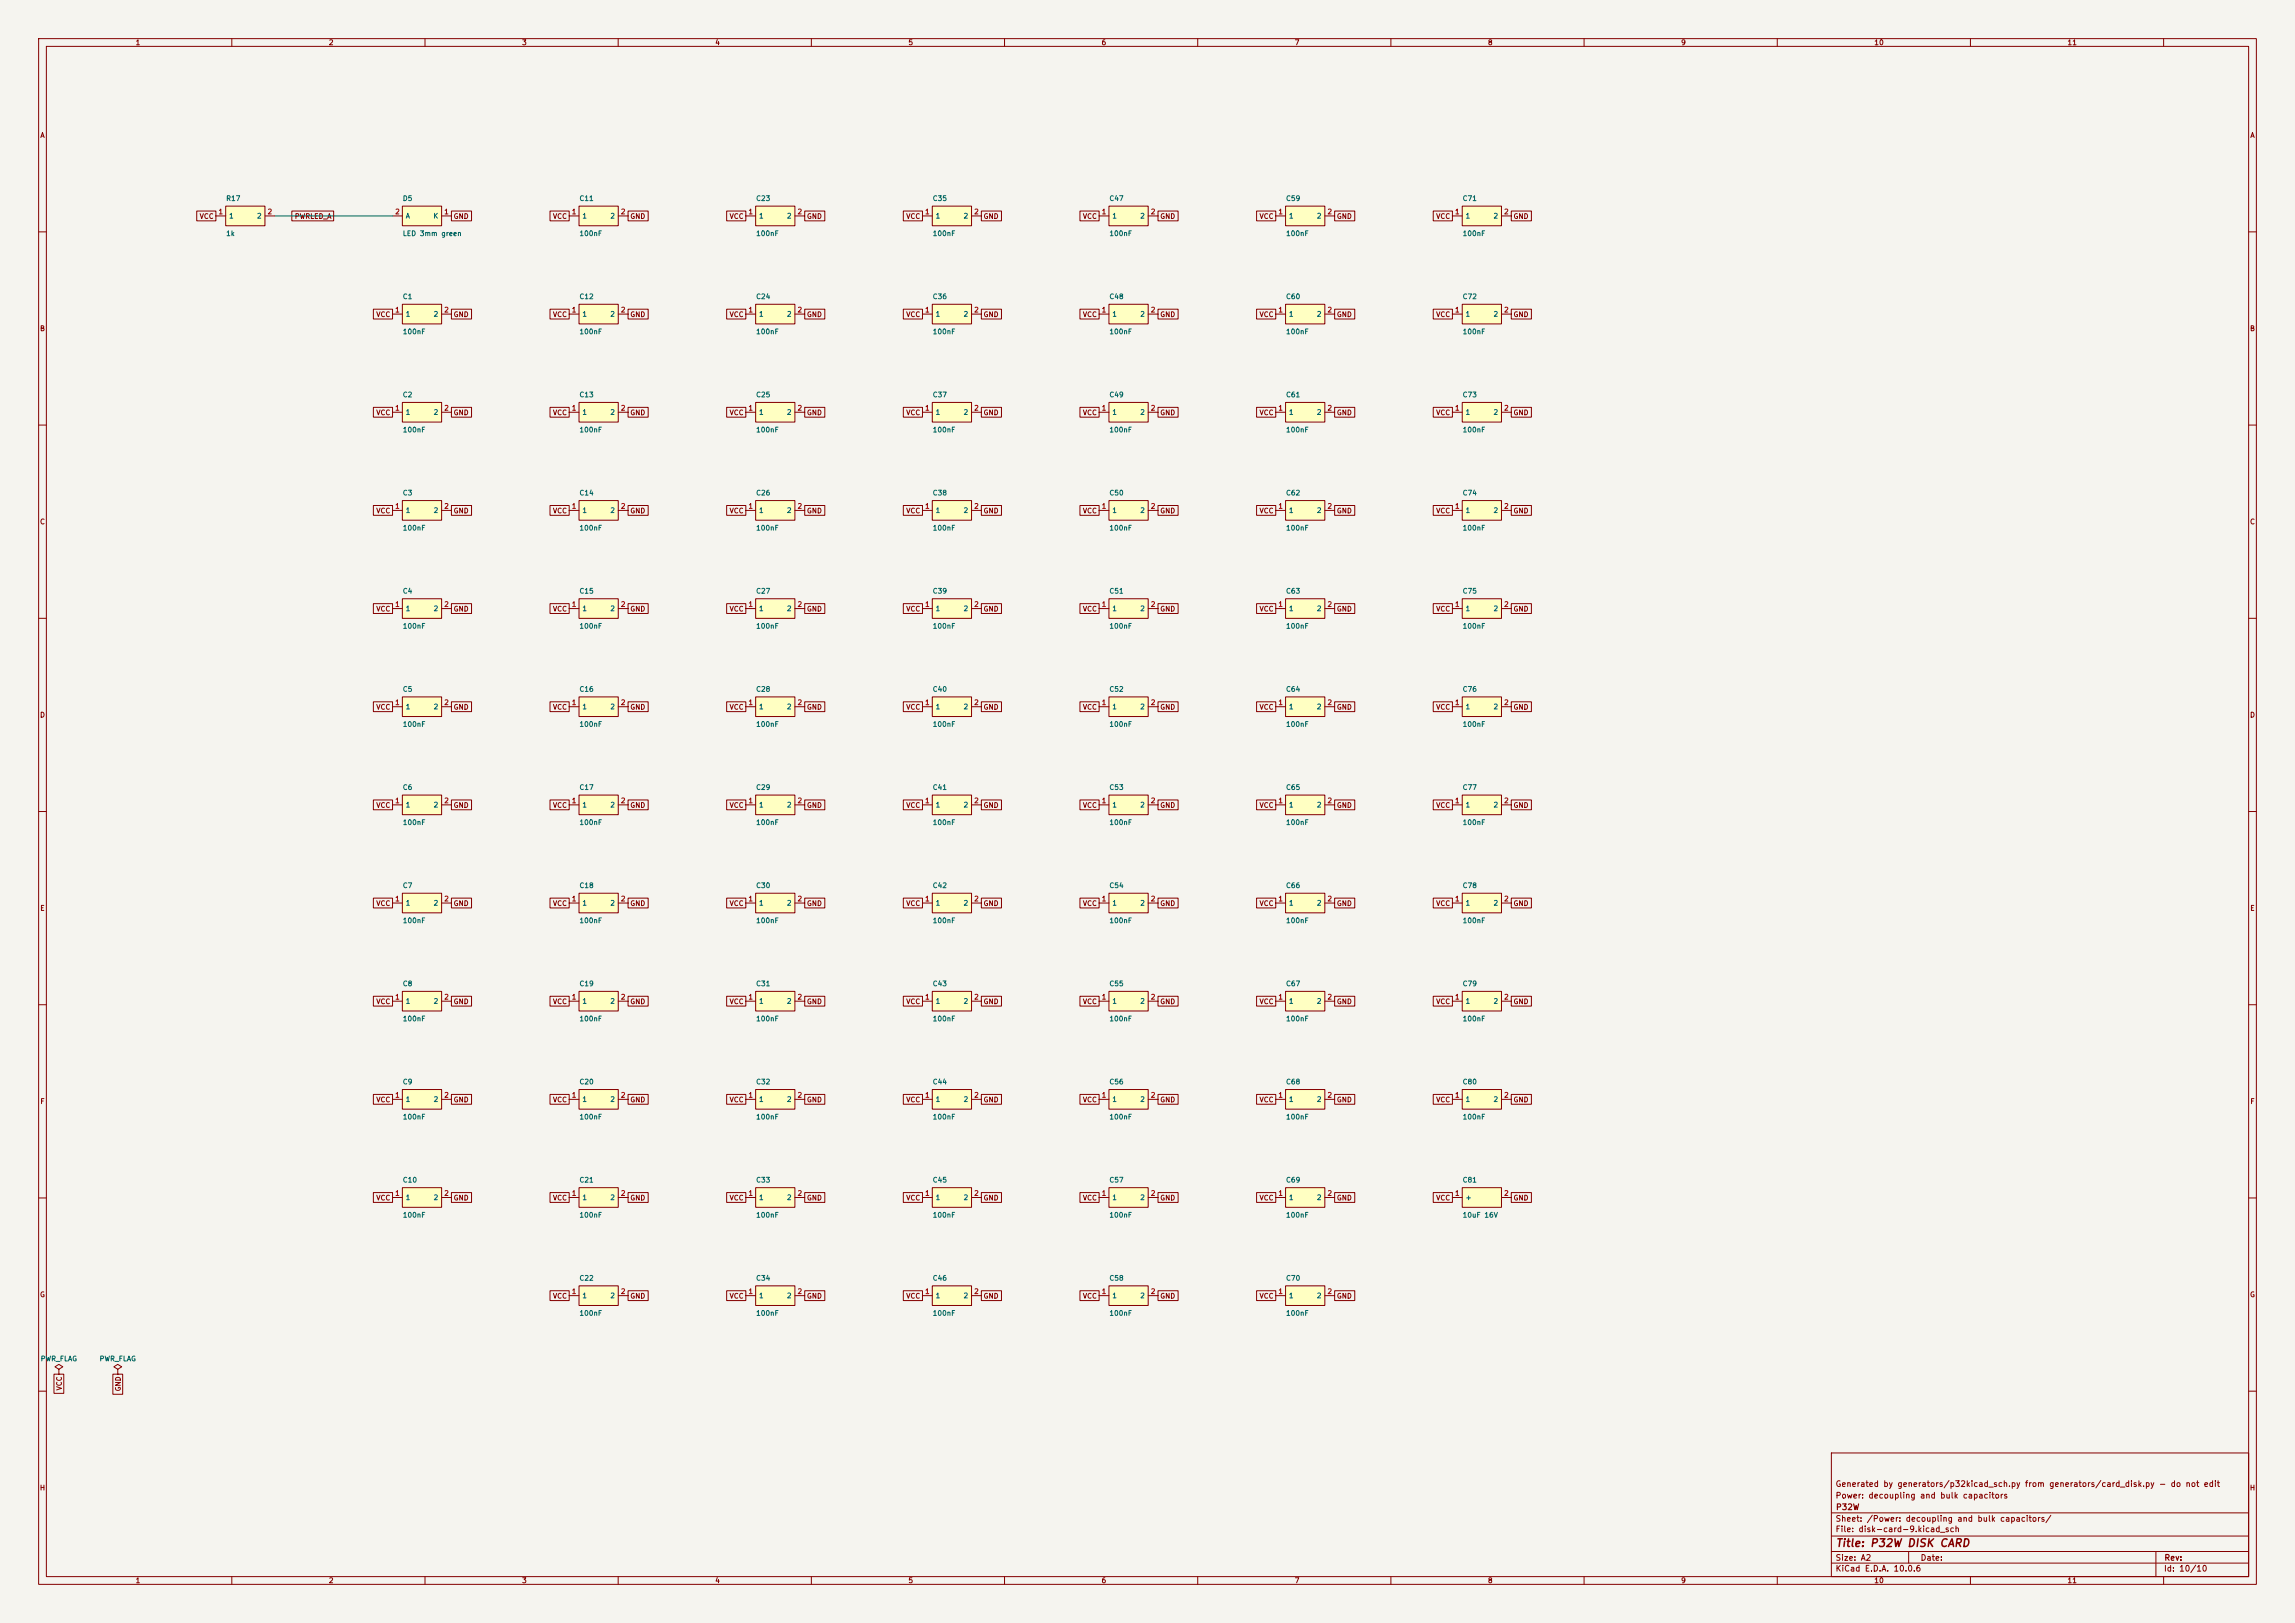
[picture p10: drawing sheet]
<svg xmlns="http://www.w3.org/2000/svg" width="594mm" height="420mm" viewBox="0 0 594 420" stroke-linecap="round" stroke-linejoin="round" font-family="sans-serif">
<defs><g id="words">
<text font-size="2" fill="#840000" x="475" y="400.8">Title: P32W DISK CARD</text>
<g font-size="1.5" fill="#840000">
<text x="475" y="388.1">Power: decoupling and bulk capacitors</text>
<text x="475" y="385.1">Generated by generators/p32kicad_sch.py from generators/card_disk.py - do not edit</text>
<text x="475" y="394.1">Sheet: /Power: decoupling and bulk capacitors/</text>
<text x="475.1" y="391.1">P32W</text>
<text x="475" y="396.8">File: disk-card-9.kicad_sch</text>
<text x="475" y="407">KiCad E.D.A. 10.0.6</text>
<text x="475" y="404.2">Size: A2</text>
<text x="497" y="404.2">Date:</text>
<text x="560" y="407">Id: 10/10</text>
<text x="560.1" y="404.2">Rev:</text>
</g>
<g font-size="1.3" fill="#840000">
<text x="35" y="12">1</text>
<text x="85" y="12">2</text>
<text x="135" y="12">3</text>
<text x="185" y="12">4</text>
<text x="235" y="12">5</text>
<text x="285" y="12">6</text>
<text x="335" y="12">7</text>
<text x="385" y="12">8</text>
<text x="435" y="12">9</text>
<text x="485" y="12">10</text>
<text x="535" y="12">11</text>
<text x="10.3" y="36">A</text>
<text x="582.3" y="36">A</text>
<text x="51.5" y="56.9">VCC</text>
<text x="76.2" y="56.9">PWRLED_A</text>
<text x="117.3" y="56.9">GND</text>
<text x="143" y="56.9">VCC</text>
<text x="163" y="56.9">GND</text>
<text x="188.7" y="56.9">VCC</text>
<text x="208.7" y="56.9">GND</text>
<text x="234.4" y="56.9">VCC</text>
<text x="254.4" y="56.9">GND</text>
<text x="280.1" y="56.9">VCC</text>
<text x="300.2" y="56.9">GND</text>
<text x="325.9" y="56.9">VCC</text>
<text x="345.9" y="56.9">GND</text>
<text x="371.6" y="56.9">VCC</text>
<text x="391.6" y="56.9">GND</text>
<text x="97.3" y="82.3">VCC</text>
<text x="117.3" y="82.3">GND</text>
<text x="143" y="82.3">VCC</text>
<text x="163" y="82.3">GND</text>
<text x="188.7" y="82.3">VCC</text>
<text x="208.7" y="82.3">GND</text>
<text x="234.4" y="82.3">VCC</text>
<text x="254.4" y="82.3">GND</text>
<text x="280.1" y="82.3">VCC</text>
<text x="300.2" y="82.3">GND</text>
<text x="325.9" y="82.3">VCC</text>
<text x="345.9" y="82.3">GND</text>
<text x="371.6" y="82.3">VCC</text>
<text x="391.6" y="82.3">GND</text>
<text x="10.2" y="86">B</text>
<text x="582.2" y="86">B</text>
<text x="97.3" y="107.7">VCC</text>
<text x="117.3" y="107.7">GND</text>
<text x="143" y="107.7">VCC</text>
<text x="163" y="107.7">GND</text>
<text x="188.7" y="107.7">VCC</text>
<text x="208.7" y="107.7">GND</text>
<text x="234.4" y="107.7">VCC</text>
<text x="254.4" y="107.7">GND</text>
<text x="280.1" y="107.7">VCC</text>
<text x="300.2" y="107.7">GND</text>
<text x="325.9" y="107.7">VCC</text>
<text x="345.9" y="107.7">GND</text>
<text x="371.6" y="107.7">VCC</text>
<text x="391.6" y="107.7">GND</text>
<text x="10.2" y="136">C</text>
<text x="97.3" y="133.1">VCC</text>
<text x="117.3" y="133.1">GND</text>
<text x="143" y="133.1">VCC</text>
<text x="163" y="133.1">GND</text>
<text x="188.7" y="133.1">VCC</text>
<text x="208.7" y="133.1">GND</text>
<text x="234.4" y="133.1">VCC</text>
<text x="254.4" y="133.1">GND</text>
<text x="280.1" y="133.1">VCC</text>
<text x="300.2" y="133.1">GND</text>
<text x="325.9" y="133.1">VCC</text>
<text x="345.9" y="133.1">GND</text>
<text x="371.6" y="133.1">VCC</text>
<text x="391.6" y="133.1">GND</text>
<text x="582.2" y="136">C</text>
<text x="97.3" y="158.5">VCC</text>
<text x="117.3" y="158.5">GND</text>
<text x="143" y="158.5">VCC</text>
<text x="163" y="158.5">GND</text>
<text x="188.7" y="158.5">VCC</text>
<text x="208.7" y="158.5">GND</text>
<text x="234.4" y="158.5">VCC</text>
<text x="254.4" y="158.5">GND</text>
<text x="280.1" y="158.5">VCC</text>
<text x="300.2" y="158.5">GND</text>
<text x="325.9" y="158.5">VCC</text>
<text x="345.9" y="158.5">GND</text>
<text x="371.6" y="158.5">VCC</text>
<text x="391.6" y="158.5">GND</text>
<text x="10.2" y="186">D</text>
<text x="97.3" y="183.9">VCC</text>
<text x="117.3" y="183.9">GND</text>
<text x="143" y="183.9">VCC</text>
<text x="163" y="183.9">GND</text>
<text x="188.7" y="183.9">VCC</text>
<text x="208.7" y="183.9">GND</text>
<text x="234.4" y="183.9">VCC</text>
<text x="254.4" y="183.9">GND</text>
<text x="280.1" y="183.9">VCC</text>
<text x="300.2" y="183.9">GND</text>
<text x="325.9" y="183.9">VCC</text>
<text x="345.9" y="183.9">GND</text>
<text x="371.6" y="183.9">VCC</text>
<text x="391.6" y="183.9">GND</text>
<text x="582.2" y="186">D</text>
<text x="97.3" y="209.3">VCC</text>
<text x="117.3" y="209.3">GND</text>
<text x="143" y="209.3">VCC</text>
<text x="163" y="209.3">GND</text>
<text x="188.7" y="209.3">VCC</text>
<text x="208.7" y="209.3">GND</text>
<text x="234.4" y="209.3">VCC</text>
<text x="254.4" y="209.3">GND</text>
<text x="280.1" y="209.3">VCC</text>
<text x="300.2" y="209.3">GND</text>
<text x="325.9" y="209.3">VCC</text>
<text x="345.9" y="209.3">GND</text>
<text x="371.6" y="209.3">VCC</text>
<text x="391.6" y="209.3">GND</text>
<text x="10.3" y="236">E</text>
<text x="97.3" y="234.7">VCC</text>
<text x="117.3" y="234.7">GND</text>
<text x="143" y="234.7">VCC</text>
<text x="163" y="234.7">GND</text>
<text x="188.7" y="234.7">VCC</text>
<text x="208.7" y="234.7">GND</text>
<text x="234.4" y="234.7">VCC</text>
<text x="254.4" y="234.7">GND</text>
<text x="280.1" y="234.7">VCC</text>
<text x="300.2" y="234.7">GND</text>
<text x="325.9" y="234.7">VCC</text>
<text x="345.9" y="234.7">GND</text>
<text x="371.6" y="234.7">VCC</text>
<text x="391.6" y="234.7">GND</text>
<text x="582.3" y="236">E</text>
<text x="97.3" y="260.1">VCC</text>
<text x="117.3" y="260.1">GND</text>
<text x="143" y="260.1">VCC</text>
<text x="163" y="260.1">GND</text>
<text x="188.7" y="260.1">VCC</text>
<text x="208.7" y="260.1">GND</text>
<text x="234.4" y="260.1">VCC</text>
<text x="254.4" y="260.1">GND</text>
<text x="280.1" y="260.1">VCC</text>
<text x="300.2" y="260.1">GND</text>
<text x="325.9" y="260.1">VCC</text>
<text x="345.9" y="260.1">GND</text>
<text x="371.6" y="260.1">VCC</text>
<text x="391.6" y="260.1">GND</text>
<text x="10.3" y="286">F</text>
<text x="97.3" y="285.5">VCC</text>
<text x="117.3" y="285.5">GND</text>
<text x="143" y="285.5">VCC</text>
<text x="163" y="285.5">GND</text>
<text x="188.7" y="285.5">VCC</text>
<text x="208.7" y="285.5">GND</text>
<text x="234.4" y="285.5">VCC</text>
<text x="254.4" y="285.5">GND</text>
<text x="280.1" y="285.5">VCC</text>
<text x="300.2" y="285.5">GND</text>
<text x="325.9" y="285.5">VCC</text>
<text x="345.9" y="285.5">GND</text>
<text x="371.6" y="285.5">VCC</text>
<text x="391.6" y="285.5">GND</text>
<text x="582.3" y="286">F</text>
<text x="97.3" y="310.9">VCC</text>
<text x="117.3" y="310.9">GND</text>
<text x="143" y="310.9">VCC</text>
<text x="163" y="310.9">GND</text>
<text x="188.7" y="310.9">VCC</text>
<text x="208.7" y="310.9">GND</text>
<text x="234.4" y="310.9">VCC</text>
<text x="254.4" y="310.9">GND</text>
<text x="280.1" y="310.9">VCC</text>
<text x="300.2" y="310.9">GND</text>
<text x="325.9" y="310.9">VCC</text>
<text x="345.9" y="310.9">GND</text>
<text x="371.6" y="310.9">VCC</text>
<text x="391.6" y="310.9">GND</text>
<text x="10.2" y="336">G</text>
<text x="582.2" y="336">G</text>
<text x="143" y="336.3">VCC</text>
<text x="163" y="336.3">GND</text>
<text x="188.7" y="336.3">VCC</text>
<text x="208.7" y="336.3">GND</text>
<text x="234.4" y="336.3">VCC</text>
<text x="254.4" y="336.3">GND</text>
<text x="280.1" y="336.3">VCC</text>
<text x="300.2" y="336.3">GND</text>
<text x="325.9" y="336.3">VCC</text>
<text x="345.9" y="336.3">GND</text>
<text x="16.3" y="359.9" transform="rotate(-90 16.3 359.9)">VCC</text>
<text x="31.5" y="360.2" transform="rotate(-90 31.5 360.2)">GND</text>
<text x="10.2" y="386">H</text>
<text x="582.2" y="386">H</text>
<text x="35" y="410">1</text>
<text x="85" y="410">2</text>
<text x="135" y="410">3</text>
<text x="185" y="410">4</text>
<text x="235" y="410">5</text>
<text x="285" y="410">6</text>
<text x="335" y="410">7</text>
<text x="385" y="410">8</text>
<text x="435" y="410">9</text>
<text x="485" y="410">10</text>
<text x="535" y="410">11</text>
</g>
<g font-size="1.3" fill="#006464">
<text x="58.4" y="52.3">R17</text>
<text x="104.1" y="52.3">D5</text>
<text x="149.8" y="52.3">C11</text>
<text x="195.6" y="52.3">C23</text>
<text x="241.3" y="52.3">C35</text>
<text x="287" y="52.3">C47</text>
<text x="332.7" y="52.3">C59</text>
<text x="378.4" y="52.3">C71</text>
<text x="59.2" y="56.8">1</text>
<text x="66.4" y="56.8">2</text>
<text x="104.9" y="56.8">A</text>
<text x="112" y="56.8">K</text>
<text x="150.6" y="56.8">1</text>
<text x="157.8" y="56.8">2</text>
<text x="196.3" y="56.8">1</text>
<text x="203.5" y="56.8">2</text>
<text x="242" y="56.8">1</text>
<text x="249.3" y="56.8">2</text>
<text x="287.8" y="56.8">1</text>
<text x="295" y="56.8">2</text>
<text x="333.5" y="56.8">1</text>
<text x="340.7" y="56.8">2</text>
<text x="379.2" y="56.8">1</text>
<text x="386.4" y="56.8">2</text>
<text x="58.4" y="61.4">1k</text>
<text x="104.1" y="61.4">LED 3mm green</text>
<text x="149.8" y="61.4">100nF</text>
<text x="195.6" y="61.4">100nF</text>
<text x="241.3" y="61.4">100nF</text>
<text x="287" y="61.4">100nF</text>
<text x="332.7" y="61.4">100nF</text>
<text x="378.4" y="61.4">100nF</text>
<text x="104.1" y="77.7">C1</text>
<text x="149.8" y="77.7">C12</text>
<text x="195.6" y="77.7">C24</text>
<text x="241.3" y="77.7">C36</text>
<text x="287" y="77.7">C48</text>
<text x="332.7" y="77.7">C60</text>
<text x="378.4" y="77.7">C72</text>
<text x="104.9" y="82.2">1</text>
<text x="112.1" y="82.2">2</text>
<text x="150.6" y="82.2">1</text>
<text x="157.8" y="82.2">2</text>
<text x="196.3" y="82.2">1</text>
<text x="203.5" y="82.2">2</text>
<text x="242" y="82.2">1</text>
<text x="249.3" y="82.2">2</text>
<text x="287.8" y="82.2">1</text>
<text x="295" y="82.2">2</text>
<text x="333.5" y="82.2">1</text>
<text x="340.7" y="82.2">2</text>
<text x="379.2" y="82.2">1</text>
<text x="386.4" y="82.2">2</text>
<text x="104.1" y="86.8">100nF</text>
<text x="149.8" y="86.8">100nF</text>
<text x="195.6" y="86.8">100nF</text>
<text x="241.3" y="86.8">100nF</text>
<text x="287" y="86.8">100nF</text>
<text x="332.7" y="86.8">100nF</text>
<text x="378.4" y="86.8">100nF</text>
<text x="104.1" y="103.1">C2</text>
<text x="104.9" y="107.6">1</text>
<text x="112.1" y="107.6">2</text>
<text x="149.8" y="103.1">C13</text>
<text x="150.6" y="107.6">1</text>
<text x="157.8" y="107.6">2</text>
<text x="195.6" y="103.1">C25</text>
<text x="196.3" y="107.6">1</text>
<text x="203.5" y="107.6">2</text>
<text x="241.3" y="103.1">C37</text>
<text x="242" y="107.6">1</text>
<text x="249.3" y="107.6">2</text>
<text x="287" y="103.1">C49</text>
<text x="287.8" y="107.6">1</text>
<text x="295" y="107.6">2</text>
<text x="332.7" y="103.1">C61</text>
<text x="333.5" y="107.6">1</text>
<text x="340.7" y="107.6">2</text>
<text x="378.4" y="103.1">C73</text>
<text x="379.2" y="107.6">1</text>
<text x="386.4" y="107.6">2</text>
<text x="104.1" y="112.2">100nF</text>
<text x="149.8" y="112.2">100nF</text>
<text x="195.6" y="112.2">100nF</text>
<text x="241.3" y="112.2">100nF</text>
<text x="287" y="112.2">100nF</text>
<text x="332.7" y="112.2">100nF</text>
<text x="378.4" y="112.2">100nF</text>
<text x="104.1" y="128.5">C3</text>
<text x="149.8" y="128.5">C14</text>
<text x="195.6" y="128.5">C26</text>
<text x="241.3" y="128.5">C38</text>
<text x="287" y="128.5">C50</text>
<text x="332.7" y="128.5">C62</text>
<text x="378.4" y="128.5">C74</text>
<text x="104.1" y="137.6">100nF</text>
<text x="104.9" y="133">1</text>
<text x="112.1" y="133">2</text>
<text x="149.8" y="137.6">100nF</text>
<text x="150.6" y="133">1</text>
<text x="157.8" y="133">2</text>
<text x="195.6" y="137.6">100nF</text>
<text x="196.3" y="133">1</text>
<text x="203.5" y="133">2</text>
<text x="241.3" y="137.6">100nF</text>
<text x="242" y="133">1</text>
<text x="249.3" y="133">2</text>
<text x="287" y="137.6">100nF</text>
<text x="287.8" y="133">1</text>
<text x="295" y="133">2</text>
<text x="332.7" y="137.6">100nF</text>
<text x="333.5" y="133">1</text>
<text x="340.7" y="133">2</text>
<text x="378.4" y="137.6">100nF</text>
<text x="379.2" y="133">1</text>
<text x="386.4" y="133">2</text>
<text x="104.1" y="153.9">C4</text>
<text x="149.8" y="153.9">C15</text>
<text x="195.6" y="153.9">C27</text>
<text x="241.3" y="153.9">C39</text>
<text x="287" y="153.9">C51</text>
<text x="332.7" y="153.9">C63</text>
<text x="378.4" y="153.9">C75</text>
<text x="104.9" y="158.4">1</text>
<text x="112.1" y="158.4">2</text>
<text x="150.6" y="158.4">1</text>
<text x="157.8" y="158.4">2</text>
<text x="196.3" y="158.4">1</text>
<text x="203.5" y="158.4">2</text>
<text x="242" y="158.4">1</text>
<text x="249.3" y="158.4">2</text>
<text x="287.8" y="158.4">1</text>
<text x="295" y="158.4">2</text>
<text x="333.5" y="158.4">1</text>
<text x="340.7" y="158.4">2</text>
<text x="379.2" y="158.4">1</text>
<text x="386.4" y="158.4">2</text>
<text x="104.1" y="163">100nF</text>
<text x="149.8" y="163">100nF</text>
<text x="195.6" y="163">100nF</text>
<text x="241.3" y="163">100nF</text>
<text x="287" y="163">100nF</text>
<text x="332.7" y="163">100nF</text>
<text x="378.4" y="163">100nF</text>
<text x="104.1" y="179.3">C5</text>
<text x="149.8" y="179.3">C16</text>
<text x="195.6" y="179.3">C28</text>
<text x="241.3" y="179.3">C40</text>
<text x="287" y="179.3">C52</text>
<text x="332.7" y="179.3">C64</text>
<text x="378.4" y="179.3">C76</text>
<text x="104.9" y="183.8">1</text>
<text x="112.1" y="183.8">2</text>
<text x="150.6" y="183.8">1</text>
<text x="157.8" y="183.8">2</text>
<text x="196.3" y="183.8">1</text>
<text x="203.5" y="183.8">2</text>
<text x="242" y="183.8">1</text>
<text x="249.3" y="183.8">2</text>
<text x="287.8" y="183.8">1</text>
<text x="295" y="183.8">2</text>
<text x="333.5" y="183.8">1</text>
<text x="340.7" y="183.8">2</text>
<text x="379.2" y="183.8">1</text>
<text x="386.4" y="183.8">2</text>
<text x="104.1" y="188.4">100nF</text>
<text x="149.8" y="188.4">100nF</text>
<text x="195.6" y="188.4">100nF</text>
<text x="241.3" y="188.4">100nF</text>
<text x="287" y="188.4">100nF</text>
<text x="332.7" y="188.4">100nF</text>
<text x="378.4" y="188.4">100nF</text>
<text x="104.1" y="204.7">C6</text>
<text x="104.9" y="209.2">1</text>
<text x="112.1" y="209.2">2</text>
<text x="149.8" y="204.7">C17</text>
<text x="150.6" y="209.2">1</text>
<text x="157.8" y="209.2">2</text>
<text x="195.6" y="204.7">C29</text>
<text x="196.3" y="209.2">1</text>
<text x="203.5" y="209.2">2</text>
<text x="241.3" y="204.7">C41</text>
<text x="242" y="209.2">1</text>
<text x="249.3" y="209.2">2</text>
<text x="287" y="204.7">C53</text>
<text x="287.8" y="209.2">1</text>
<text x="295" y="209.2">2</text>
<text x="332.7" y="204.7">C65</text>
<text x="333.5" y="209.2">1</text>
<text x="340.7" y="209.2">2</text>
<text x="378.4" y="204.7">C77</text>
<text x="379.2" y="209.2">1</text>
<text x="386.4" y="209.2">2</text>
<text x="104.1" y="213.8">100nF</text>
<text x="149.8" y="213.8">100nF</text>
<text x="195.6" y="213.8">100nF</text>
<text x="241.3" y="213.8">100nF</text>
<text x="287" y="213.8">100nF</text>
<text x="332.7" y="213.8">100nF</text>
<text x="378.4" y="213.8">100nF</text>
<text x="104.1" y="230.1">C7</text>
<text x="149.8" y="230.1">C18</text>
<text x="195.6" y="230.1">C30</text>
<text x="241.3" y="230.1">C42</text>
<text x="287" y="230.1">C54</text>
<text x="332.7" y="230.1">C66</text>
<text x="378.4" y="230.1">C78</text>
<text x="104.1" y="239.2">100nF</text>
<text x="104.9" y="234.6">1</text>
<text x="112.1" y="234.6">2</text>
<text x="149.8" y="239.2">100nF</text>
<text x="150.6" y="234.6">1</text>
<text x="157.8" y="234.6">2</text>
<text x="195.6" y="239.2">100nF</text>
<text x="196.3" y="234.6">1</text>
<text x="203.5" y="234.6">2</text>
<text x="241.3" y="239.2">100nF</text>
<text x="242" y="234.6">1</text>
<text x="249.3" y="234.6">2</text>
<text x="287" y="239.2">100nF</text>
<text x="287.8" y="234.6">1</text>
<text x="295" y="234.6">2</text>
<text x="332.7" y="239.2">100nF</text>
<text x="333.5" y="234.6">1</text>
<text x="340.7" y="234.6">2</text>
<text x="378.4" y="239.2">100nF</text>
<text x="379.2" y="234.6">1</text>
<text x="386.4" y="234.6">2</text>
<text x="104.1" y="255.5">C8</text>
<text x="149.8" y="255.5">C19</text>
<text x="195.6" y="255.5">C31</text>
<text x="241.3" y="255.5">C43</text>
<text x="287" y="255.5">C55</text>
<text x="332.7" y="255.5">C67</text>
<text x="378.4" y="255.5">C79</text>
<text x="104.9" y="260">1</text>
<text x="112.1" y="260">2</text>
<text x="150.6" y="260">1</text>
<text x="157.8" y="260">2</text>
<text x="196.3" y="260">1</text>
<text x="203.5" y="260">2</text>
<text x="242" y="260">1</text>
<text x="249.3" y="260">2</text>
<text x="287.8" y="260">1</text>
<text x="295" y="260">2</text>
<text x="333.5" y="260">1</text>
<text x="340.7" y="260">2</text>
<text x="379.2" y="260">1</text>
<text x="386.4" y="260">2</text>
<text x="104.1" y="264.6">100nF</text>
<text x="149.8" y="264.6">100nF</text>
<text x="195.6" y="264.6">100nF</text>
<text x="241.3" y="264.6">100nF</text>
<text x="287" y="264.6">100nF</text>
<text x="332.7" y="264.6">100nF</text>
<text x="378.4" y="264.6">100nF</text>
<text x="104.1" y="280.9">C9</text>
<text x="149.8" y="280.9">C20</text>
<text x="195.6" y="280.9">C32</text>
<text x="241.3" y="280.9">C44</text>
<text x="287" y="280.9">C56</text>
<text x="332.7" y="280.9">C68</text>
<text x="378.4" y="280.9">C80</text>
<text x="104.9" y="285.4">1</text>
<text x="112.1" y="285.4">2</text>
<text x="150.6" y="285.4">1</text>
<text x="157.8" y="285.4">2</text>
<text x="196.3" y="285.4">1</text>
<text x="203.5" y="285.4">2</text>
<text x="242" y="285.4">1</text>
<text x="249.3" y="285.4">2</text>
<text x="287.8" y="285.4">1</text>
<text x="295" y="285.4">2</text>
<text x="333.5" y="285.4">1</text>
<text x="340.7" y="285.4">2</text>
<text x="379.2" y="285.4">1</text>
<text x="386.4" y="285.4">2</text>
<text x="104.1" y="290">100nF</text>
<text x="149.8" y="290">100nF</text>
<text x="195.6" y="290">100nF</text>
<text x="241.3" y="290">100nF</text>
<text x="287" y="290">100nF</text>
<text x="332.7" y="290">100nF</text>
<text x="378.4" y="290">100nF</text>
<text x="104.1" y="306.3">C10</text>
<text x="104.9" y="310.8">1</text>
<text x="112.1" y="310.8">2</text>
<text x="149.8" y="306.3">C21</text>
<text x="150.6" y="310.8">1</text>
<text x="157.8" y="310.8">2</text>
<text x="195.6" y="306.3">C33</text>
<text x="196.3" y="310.8">1</text>
<text x="203.5" y="310.8">2</text>
<text x="241.3" y="306.3">C45</text>
<text x="242" y="310.8">1</text>
<text x="249.3" y="310.8">2</text>
<text x="287" y="306.3">C57</text>
<text x="287.8" y="310.8">1</text>
<text x="295" y="310.8">2</text>
<text x="332.7" y="306.3">C69</text>
<text x="333.5" y="310.8">1</text>
<text x="340.7" y="310.8">2</text>
<text x="378.4" y="306.3">C81</text>
<text x="379.2" y="310.8">+</text>
<text x="104.1" y="315.4">100nF</text>
<text x="149.8" y="315.4">100nF</text>
<text x="195.6" y="315.4">100nF</text>
<text x="241.3" y="315.4">100nF</text>
<text x="287" y="315.4">100nF</text>
<text x="332.7" y="315.4">100nF</text>
<text x="378.4" y="315.4">10uF 16V</text>
<text x="149.8" y="331.7">C22</text>
<text x="195.6" y="331.7">C34</text>
<text x="241.3" y="331.7">C46</text>
<text x="287" y="331.7">C58</text>
<text x="332.7" y="331.7">C70</text>
<text x="149.8" y="340.8">100nF</text>
<text x="150.6" y="336.2">1</text>
<text x="157.8" y="336.2">2</text>
<text x="195.6" y="340.8">100nF</text>
<text x="196.3" y="336.2">1</text>
<text x="203.5" y="336.2">2</text>
<text x="241.3" y="340.8">100nF</text>
<text x="242" y="336.2">1</text>
<text x="249.3" y="336.2">2</text>
<text x="287" y="340.8">100nF</text>
<text x="287.8" y="336.2">1</text>
<text x="295" y="336.2">2</text>
<text x="332.7" y="340.8">100nF</text>
<text x="333.5" y="336.2">1</text>
<text x="340.7" y="336.2">2</text>
<text x="10.4" y="352.6">PWR_FLAG</text>
<text x="25.6" y="352.6">PWR_FLAG</text>
</g>
<g font-size="1.3" fill="#a90000">
<text x="56.4" y="55.7">1</text>
<text x="69.1" y="55.7">2</text>
<text x="102.1" y="55.7">2</text>
<text x="114.8" y="55.7">1</text>
<text x="147.9" y="55.7">1</text>
<text x="160.6" y="55.7">2</text>
<text x="193.6" y="55.7">1</text>
<text x="206.3" y="55.7">2</text>
<text x="239.3" y="55.7">1</text>
<text x="252" y="55.7">2</text>
<text x="285" y="55.7">1</text>
<text x="297.7" y="55.7">2</text>
<text x="330.7" y="55.7">1</text>
<text x="343.4" y="55.7">2</text>
<text x="376.5" y="55.7">1</text>
<text x="389.2" y="55.7">2</text>
<text x="102.1" y="81.1">1</text>
<text x="114.8" y="81.1">2</text>
<text x="147.9" y="81.1">1</text>
<text x="160.6" y="81.1">2</text>
<text x="193.6" y="81.1">1</text>
<text x="206.3" y="81.1">2</text>
<text x="239.3" y="81.1">1</text>
<text x="252" y="81.1">2</text>
<text x="285" y="81.1">1</text>
<text x="297.7" y="81.1">2</text>
<text x="330.7" y="81.1">1</text>
<text x="343.4" y="81.1">2</text>
<text x="376.5" y="81.1">1</text>
<text x="389.2" y="81.1">2</text>
<text x="102.1" y="106.5">1</text>
<text x="114.8" y="106.5">2</text>
<text x="147.9" y="106.5">1</text>
<text x="160.6" y="106.5">2</text>
<text x="193.6" y="106.5">1</text>
<text x="206.3" y="106.5">2</text>
<text x="239.3" y="106.5">1</text>
<text x="252" y="106.5">2</text>
<text x="285" y="106.5">1</text>
<text x="297.7" y="106.5">2</text>
<text x="330.7" y="106.5">1</text>
<text x="343.4" y="106.5">2</text>
<text x="376.5" y="106.5">1</text>
<text x="389.2" y="106.5">2</text>
<text x="102.1" y="131.9">1</text>
<text x="114.8" y="131.9">2</text>
<text x="147.9" y="131.9">1</text>
<text x="160.6" y="131.9">2</text>
<text x="193.6" y="131.9">1</text>
<text x="206.3" y="131.9">2</text>
<text x="239.3" y="131.9">1</text>
<text x="252" y="131.9">2</text>
<text x="285" y="131.9">1</text>
<text x="297.7" y="131.9">2</text>
<text x="330.7" y="131.9">1</text>
<text x="343.4" y="131.9">2</text>
<text x="376.5" y="131.9">1</text>
<text x="389.2" y="131.9">2</text>
<text x="102.1" y="157.3">1</text>
<text x="114.8" y="157.3">2</text>
<text x="147.9" y="157.3">1</text>
<text x="160.6" y="157.3">2</text>
<text x="193.6" y="157.3">1</text>
<text x="206.3" y="157.3">2</text>
<text x="239.3" y="157.3">1</text>
<text x="252" y="157.3">2</text>
<text x="285" y="157.3">1</text>
<text x="297.7" y="157.3">2</text>
<text x="330.7" y="157.3">1</text>
<text x="343.4" y="157.3">2</text>
<text x="376.5" y="157.3">1</text>
<text x="389.2" y="157.3">2</text>
<text x="102.1" y="182.7">1</text>
<text x="114.8" y="182.7">2</text>
<text x="147.9" y="182.7">1</text>
<text x="160.6" y="182.7">2</text>
<text x="193.6" y="182.7">1</text>
<text x="206.3" y="182.7">2</text>
<text x="239.3" y="182.7">1</text>
<text x="252" y="182.7">2</text>
<text x="285" y="182.7">1</text>
<text x="297.7" y="182.7">2</text>
<text x="330.7" y="182.7">1</text>
<text x="343.4" y="182.7">2</text>
<text x="376.5" y="182.7">1</text>
<text x="389.2" y="182.7">2</text>
<text x="102.1" y="208.1">1</text>
<text x="114.8" y="208.1">2</text>
<text x="147.9" y="208.1">1</text>
<text x="160.6" y="208.1">2</text>
<text x="193.6" y="208.1">1</text>
<text x="206.3" y="208.1">2</text>
<text x="239.3" y="208.1">1</text>
<text x="252" y="208.1">2</text>
<text x="285" y="208.1">1</text>
<text x="297.7" y="208.1">2</text>
<text x="330.7" y="208.1">1</text>
<text x="343.4" y="208.1">2</text>
<text x="376.5" y="208.1">1</text>
<text x="389.2" y="208.1">2</text>
<text x="102.1" y="233.5">1</text>
<text x="114.8" y="233.5">2</text>
<text x="147.9" y="233.5">1</text>
<text x="160.6" y="233.5">2</text>
<text x="193.6" y="233.5">1</text>
<text x="206.3" y="233.5">2</text>
<text x="239.3" y="233.5">1</text>
<text x="252" y="233.5">2</text>
<text x="285" y="233.5">1</text>
<text x="297.7" y="233.5">2</text>
<text x="330.7" y="233.5">1</text>
<text x="343.4" y="233.5">2</text>
<text x="376.5" y="233.5">1</text>
<text x="389.2" y="233.5">2</text>
<text x="102.1" y="258.9">1</text>
<text x="114.8" y="258.9">2</text>
<text x="147.9" y="258.9">1</text>
<text x="160.6" y="258.9">2</text>
<text x="193.6" y="258.9">1</text>
<text x="206.3" y="258.9">2</text>
<text x="239.3" y="258.9">1</text>
<text x="252" y="258.9">2</text>
<text x="285" y="258.9">1</text>
<text x="297.7" y="258.9">2</text>
<text x="330.7" y="258.9">1</text>
<text x="343.4" y="258.9">2</text>
<text x="376.5" y="258.9">1</text>
<text x="389.2" y="258.9">2</text>
<text x="102.1" y="284.3">1</text>
<text x="114.8" y="284.3">2</text>
<text x="147.9" y="284.3">1</text>
<text x="160.6" y="284.3">2</text>
<text x="193.6" y="284.3">1</text>
<text x="206.3" y="284.3">2</text>
<text x="239.3" y="284.3">1</text>
<text x="252" y="284.3">2</text>
<text x="285" y="284.3">1</text>
<text x="297.7" y="284.3">2</text>
<text x="330.7" y="284.3">1</text>
<text x="343.4" y="284.3">2</text>
<text x="376.5" y="284.3">1</text>
<text x="389.2" y="284.3">2</text>
<text x="102.1" y="309.7">1</text>
<text x="114.8" y="309.7">2</text>
<text x="147.9" y="309.7">1</text>
<text x="160.6" y="309.7">2</text>
<text x="193.6" y="309.7">1</text>
<text x="206.3" y="309.7">2</text>
<text x="239.3" y="309.7">1</text>
<text x="252" y="309.7">2</text>
<text x="285" y="309.7">1</text>
<text x="297.7" y="309.7">2</text>
<text x="330.7" y="309.7">1</text>
<text x="343.4" y="309.7">2</text>
<text x="376.5" y="309.7">1</text>
<text x="389.2" y="309.7">2</text>
<text x="147.9" y="335.1">1</text>
<text x="160.6" y="335.1">2</text>
<text x="193.6" y="335.1">1</text>
<text x="206.3" y="335.1">2</text>
<text x="239.3" y="335.1">1</text>
<text x="252" y="335.1">2</text>
<text x="285" y="335.1">1</text>
<text x="297.7" y="335.1">2</text>
<text x="330.7" y="335.1">1</text>
<text x="343.4" y="335.1">2</text>
</g>
</g></defs>
<path d="M0 0h594v420h-594z" fill="#f5f4ef" stroke="#f5f4ef" stroke-width=".26"/>
<g fill="none" stroke="#840000" stroke-width=".26">
<path d="M10 10h574v400h-574zM12 12h570v396h-570zM60 10v2M110 10v2M160 10v2M210 10v2M260 10v2M310 10v2M360 10v2M410 10v2M460 10v2M510 10v2"/>
<path d="M560 10v2M10 60h2M582 60h2M10 110h2M582 110h2M10 160h2M582 160h2M10 210h2M582 210h2M10 260h2M582 260h2M10 310h2"/>
<path d="M582 310h2M10 360h2M474 376h108v32h-108zM582 360h2M474 397.5h108M474 391.5h108M60 408v2M110 408v2M160 408v2M210 408v2M260 408v2M310 408v2"/>
<path d="M360 408v2M410 408v2M460 408v2M474 404.5h108M474 401.5h108M494 401.5v3M510 408v2M558 401.5v6.5M560 408v2"/>
</g>
<path d="M378.5 307.3h10.1v5.1h-10.1z" fill="#ffffc2"/>
<path d="M375.9 309.9h2.6M378.5 307.3h10.1v5.1h-10.1zM388.6 309.9h2.6" fill="none" stroke="#840000" stroke-width=".26"/>
<path d="M195.6 256.5h10.1v5.1h-10.1z" fill="#ffffc2"/>
<path d="M193 259.1h2.6M195.6 256.5h10.1v5.1h-10.1zM205.7 259.1h2.6" fill="none" stroke="#840000" stroke-width=".26"/>
<path d="M104.1 53.3h10.2v5.1h-10.2z" fill="#ffffc2"/>
<path d="M101.6 55.9h2.5M104.1 53.3h10.2v5.1h-10.2zM114.3 55.9h2.5" fill="none" stroke="#840000" stroke-width=".26"/>
<path d="M195.6 129.5h10.1v5.1h-10.1z" fill="#ffffc2"/>
<path d="M193 132.1h2.6M195.6 129.5h10.1v5.1h-10.1zM205.7 132.1h2.6" fill="none" stroke="#840000" stroke-width=".26"/>
<path d="M104.1 154.9h10.2v5.1h-10.2z" fill="#ffffc2"/>
<path d="M101.6 157.5h2.5M104.1 154.9h10.2v5.1h-10.2zM114.3 157.5h2.5" fill="none" stroke="#840000" stroke-width=".26"/>
<path d="M149.9 104.1h10.1v5.1h-10.1z" fill="#ffffc2"/>
<path d="M147.3 106.7h2.6M149.9 104.1h10.1v5.1h-10.1zM160 106.7h2.6" fill="none" stroke="#840000" stroke-width=".26"/>
<path d="M104.1 180.3h10.2v5.1h-10.2z" fill="#ffffc2"/>
<path d="M101.6 182.9h2.5M104.1 180.3h10.2v5.1h-10.2zM114.3 182.9h2.5" fill="none" stroke="#840000" stroke-width=".26"/>
<path d="M195.6 104.1h10.1v5.1h-10.1z" fill="#ffffc2"/>
<path d="M193 106.7h2.6M195.6 104.1h10.1v5.1h-10.1zM205.7 106.7h2.6" fill="none" stroke="#840000" stroke-width=".26"/>
<path d="M149.9 129.5h10.1v5.1h-10.1z" fill="#ffffc2"/>
<path d="M147.3 132.1h2.6M149.9 129.5h10.1v5.1h-10.1zM160 132.1h2.6" fill="none" stroke="#840000" stroke-width=".26"/>
<path d="M104.1 78.7h10.2v5.1h-10.2z" fill="#ffffc2"/>
<path d="M104.1 78.7h10.2v5.1h-10.2zM101.6 81.3h2.5M114.3 81.3h2.5" fill="none" stroke="#840000" stroke-width=".26"/>
<path d="M104.1 104.1h10.2v5.1h-10.2z" fill="#ffffc2"/>
<path d="M101.6 106.7h2.5M104.1 104.1h10.2v5.1h-10.2zM114.3 106.7h2.5" fill="none" stroke="#840000" stroke-width=".26"/>
<path d="M195.6 231.1h10.1v5.1h-10.1z" fill="#ffffc2"/>
<path d="M193 233.7h2.6M195.6 231.1h10.1v5.1h-10.1zM205.7 233.7h2.6" fill="none" stroke="#840000" stroke-width=".26"/>
<path d="M195.6 180.3h10.1v5.1h-10.1z" fill="#ffffc2"/>
<path d="M193 182.9h2.6M195.6 180.3h10.1v5.1h-10.1zM205.7 182.9h2.6" fill="none" stroke="#840000" stroke-width=".26"/>
<path d="M104.1 129.5h10.2v5.1h-10.2z" fill="#ffffc2"/>
<path d="M101.6 132.1h2.5M104.1 129.5h10.2v5.1h-10.2zM114.3 132.1h2.5" fill="none" stroke="#840000" stroke-width=".26"/>
<path d="M195.6 205.7h10.1v5.1h-10.1z" fill="#ffffc2"/>
<path d="M193 208.3h2.6M195.6 205.7h10.1v5.1h-10.1zM205.7 208.3h2.6" fill="none" stroke="#840000" stroke-width=".26"/>
<path d="M195.6 78.7h10.1v5.1h-10.1z" fill="#ffffc2"/>
<path d="M195.6 78.7h10.1v5.1h-10.1zM193 81.3h2.6M205.7 81.3h2.6" fill="none" stroke="#840000" stroke-width=".26"/>
<path d="M195.6 53.3h10.1v5.1h-10.1z" fill="#ffffc2"/>
<path d="M193 55.9h2.6M195.6 53.3h10.1v5.1h-10.1zM205.7 55.9h2.6" fill="none" stroke="#840000" stroke-width=".26"/>
<path d="M149.9 53.3h10.1v5.1h-10.1z" fill="#ffffc2"/>
<path d="M147.3 55.9h2.6M149.9 53.3h10.1v5.1h-10.1zM160 55.9h2.6" fill="none" stroke="#840000" stroke-width=".26"/>
<path d="M149.9 78.7h10.1v5.1h-10.1z" fill="#ffffc2"/>
<path d="M149.9 78.7h10.1v5.1h-10.1zM147.3 81.3h2.6M160 81.3h2.6" fill="none" stroke="#840000" stroke-width=".26"/>
<path d="M149.9 154.9h10.1v5.1h-10.1z" fill="#ffffc2"/>
<path d="M147.3 157.5h2.6M149.9 154.9h10.1v5.1h-10.1zM160 157.5h2.6" fill="none" stroke="#840000" stroke-width=".26"/>
<path d="M149.9 180.3h10.1v5.1h-10.1z" fill="#ffffc2"/>
<path d="M147.3 182.9h2.6M149.9 180.3h10.1v5.1h-10.1zM160 182.9h2.6" fill="none" stroke="#840000" stroke-width=".26"/>
<path d="M287 104.1h10.2v5.1h-10.2z" fill="#ffffc2"/>
<path d="M284.5 106.7h2.5M287 104.1h10.2v5.1h-10.2zM297.2 106.7h2.5" fill="none" stroke="#840000" stroke-width=".26"/>
<path d="M287 129.5h10.2v5.1h-10.2z" fill="#ffffc2"/>
<path d="M284.5 132.1h2.5M287 129.5h10.2v5.1h-10.2zM297.2 132.1h2.5" fill="none" stroke="#840000" stroke-width=".26"/>
<path d="M287 154.9h10.2v5.1h-10.2z" fill="#ffffc2"/>
<path d="M284.5 157.5h2.5M287 154.9h10.2v5.1h-10.2zM297.2 157.5h2.5" fill="none" stroke="#840000" stroke-width=".26"/>
<path d="M241.3 180.3h10.2v5.1h-10.2z" fill="#ffffc2"/>
<path d="M238.8 182.9h2.5M241.3 180.3h10.2v5.1h-10.2zM251.5 182.9h2.5" fill="none" stroke="#840000" stroke-width=".26"/>
<path d="M195.6 154.9h10.1v5.1h-10.1z" fill="#ffffc2"/>
<path d="M193 157.5h2.6M195.6 154.9h10.1v5.1h-10.1zM205.7 157.5h2.6" fill="none" stroke="#840000" stroke-width=".26"/>
<path d="M149.9 205.7h10.1v5.1h-10.1z" fill="#ffffc2"/>
<path d="M147.3 208.3h2.6M149.9 205.7h10.1v5.1h-10.1zM160 208.3h2.6" fill="none" stroke="#840000" stroke-width=".26"/>
<path d="M287 180.3h10.2v5.1h-10.2z" fill="#ffffc2"/>
<path d="M284.5 182.9h2.5M287 180.3h10.2v5.1h-10.2zM297.2 182.9h2.5" fill="none" stroke="#840000" stroke-width=".26"/>
<path d="M241.3 154.9h10.2v5.1h-10.2z" fill="#ffffc2"/>
<path d="M238.8 157.5h2.5M241.3 154.9h10.2v5.1h-10.2zM251.5 157.5h2.5" fill="none" stroke="#840000" stroke-width=".26"/>
<path d="M287 78.7h10.2v5.1h-10.2z" fill="#ffffc2"/>
<path d="M287 78.7h10.2v5.1h-10.2zM284.5 81.3h2.5M297.2 81.3h2.5" fill="none" stroke="#840000" stroke-width=".26"/>
<path d="M287 53.3h10.2v5.1h-10.2z" fill="#ffffc2"/>
<path d="M284.5 55.9h2.5M287 53.3h10.2v5.1h-10.2zM297.2 55.9h2.5" fill="none" stroke="#840000" stroke-width=".26"/>
<path d="M241.3 104.1h10.2v5.1h-10.2z" fill="#ffffc2"/>
<path d="M238.8 106.7h2.5M241.3 104.1h10.2v5.1h-10.2zM251.5 106.7h2.5" fill="none" stroke="#840000" stroke-width=".26"/>
<path d="M149.9 231.1h10.1v5.1h-10.1z" fill="#ffffc2"/>
<path d="M147.3 233.7h2.6M149.9 231.1h10.1v5.1h-10.1zM160 233.7h2.6" fill="none" stroke="#840000" stroke-width=".26"/>
<path d="M241.3 129.5h10.2v5.1h-10.2z" fill="#ffffc2"/>
<path d="M238.8 132.1h2.5M241.3 129.5h10.2v5.1h-10.2zM251.5 132.1h2.5" fill="none" stroke="#840000" stroke-width=".26"/>
<path d="M241.3 53.3h10.2v5.1h-10.2z" fill="#ffffc2"/>
<path d="M238.8 55.9h2.5M241.3 53.3h10.2v5.1h-10.2zM251.5 55.9h2.5" fill="none" stroke="#840000" stroke-width=".26"/>
<path d="M104.1 205.7h10.2v5.1h-10.2z" fill="#ffffc2"/>
<path d="M101.6 208.3h2.5M104.1 205.7h10.2v5.1h-10.2zM114.3 208.3h2.5" fill="none" stroke="#840000" stroke-width=".26"/>
<path d="M241.3 78.7h10.2v5.1h-10.2z" fill="#ffffc2"/>
<path d="M241.3 78.7h10.2v5.1h-10.2zM238.8 81.3h2.5M251.5 81.3h2.5" fill="none" stroke="#840000" stroke-width=".26"/>
<path d="M104.1 231.1h10.2v5.1h-10.2z" fill="#ffffc2"/>
<path d="M101.6 233.7h2.5M104.1 231.1h10.2v5.1h-10.2zM114.3 233.7h2.5" fill="none" stroke="#840000" stroke-width=".26"/>
<path d="M378.5 129.5h10.1v5.1h-10.1z" fill="#ffffc2"/>
<path d="M375.9 132.1h2.6M378.5 129.5h10.1v5.1h-10.1zM388.6 132.1h2.6" fill="none" stroke="#840000" stroke-width=".26"/>
<path d="M378.5 104.1h10.1v5.1h-10.1z" fill="#ffffc2"/>
<path d="M375.9 106.7h2.6M378.5 104.1h10.1v5.1h-10.1zM388.6 106.7h2.6" fill="none" stroke="#840000" stroke-width=".26"/>
<path d="M378.5 78.7h10.1v5.1h-10.1z" fill="#ffffc2"/>
<path d="M378.5 78.7h10.1v5.1h-10.1zM375.9 81.3h2.6M388.6 81.3h2.6" fill="none" stroke="#840000" stroke-width=".26"/>
<path d="M378.5 53.3h10.1v5.1h-10.1z" fill="#ffffc2"/>
<path d="M375.9 55.9h2.6M378.5 53.3h10.1v5.1h-10.1zM388.6 55.9h2.6" fill="none" stroke="#840000" stroke-width=".26"/>
<path d="M332.7 129.5h10.2v5.1h-10.2z" fill="#ffffc2"/>
<path d="M330.2 132.1h2.5M332.7 129.5h10.2v5.1h-10.2zM342.9 132.1h2.5" fill="none" stroke="#840000" stroke-width=".26"/>
<path d="M332.7 104.1h10.2v5.1h-10.2z" fill="#ffffc2"/>
<path d="M330.2 106.7h2.5M332.7 104.1h10.2v5.1h-10.2zM342.9 106.7h2.5" fill="none" stroke="#840000" stroke-width=".26"/>
<path d="M332.7 78.7h10.2v5.1h-10.2z" fill="#ffffc2"/>
<path d="M332.7 78.7h10.2v5.1h-10.2zM330.2 81.3h2.5M342.9 81.3h2.5" fill="none" stroke="#840000" stroke-width=".26"/>
<path d="M332.7 53.3h10.2v5.1h-10.2z" fill="#ffffc2"/>
<path d="M330.2 55.9h2.5M332.7 53.3h10.2v5.1h-10.2zM342.9 55.9h2.5" fill="none" stroke="#840000" stroke-width=".26"/>
<path d="M332.7 256.5h10.2v5.1h-10.2z" fill="#ffffc2"/>
<path d="M330.2 259.1h2.5M332.7 256.5h10.2v5.1h-10.2zM342.9 259.1h2.5" fill="none" stroke="#840000" stroke-width=".26"/>
<path d="M332.7 281.9h10.2v5.1h-10.2z" fill="#ffffc2"/>
<path d="M330.2 284.5h2.5M332.7 281.9h10.2v5.1h-10.2zM342.9 284.5h2.5" fill="none" stroke="#840000" stroke-width=".26"/>
<path d="M287 281.9h10.2v5.1h-10.2z" fill="#ffffc2"/>
<path d="M284.5 284.5h2.5M287 281.9h10.2v5.1h-10.2zM297.2 284.5h2.5" fill="none" stroke="#840000" stroke-width=".26"/>
<path d="M287 256.5h10.2v5.1h-10.2z" fill="#ffffc2"/>
<path d="M284.5 259.1h2.5M287 256.5h10.2v5.1h-10.2zM297.2 259.1h2.5" fill="none" stroke="#840000" stroke-width=".26"/>
<path d="M332.7 154.9h10.2v5.1h-10.2z" fill="#ffffc2"/>
<path d="M330.2 157.5h2.5M332.7 154.9h10.2v5.1h-10.2zM342.9 157.5h2.5" fill="none" stroke="#840000" stroke-width=".26"/>
<path d="M332.7 231.1h10.2v5.1h-10.2z" fill="#ffffc2"/>
<path d="M330.2 233.7h2.5M332.7 231.1h10.2v5.1h-10.2zM342.9 233.7h2.5" fill="none" stroke="#840000" stroke-width=".26"/>
<path d="M287 231.1h10.2v5.1h-10.2z" fill="#ffffc2"/>
<path d="M284.5 233.7h2.5M287 231.1h10.2v5.1h-10.2zM297.2 233.7h2.5" fill="none" stroke="#840000" stroke-width=".26"/>
<path d="M332.7 180.3h10.2v5.1h-10.2z" fill="#ffffc2"/>
<path d="M330.2 182.9h2.5M332.7 180.3h10.2v5.1h-10.2zM342.9 182.9h2.5" fill="none" stroke="#840000" stroke-width=".26"/>
<path d="M332.7 205.7h10.2v5.1h-10.2z" fill="#ffffc2"/>
<path d="M330.2 208.3h2.5M332.7 205.7h10.2v5.1h-10.2zM342.9 208.3h2.5" fill="none" stroke="#840000" stroke-width=".26"/>
<path d="M287 205.7h10.2v5.1h-10.2z" fill="#ffffc2"/>
<path d="M284.5 208.3h2.5M287 205.7h10.2v5.1h-10.2zM297.2 208.3h2.5" fill="none" stroke="#840000" stroke-width=".26"/>
<path d="M241.3 256.5h10.2v5.1h-10.2z" fill="#ffffc2"/>
<path d="M238.8 259.1h2.5M241.3 256.5h10.2v5.1h-10.2zM251.5 259.1h2.5" fill="none" stroke="#840000" stroke-width=".26"/>
<path d="M241.3 281.9h10.2v5.1h-10.2z" fill="#ffffc2"/>
<path d="M238.8 284.5h2.5M241.3 281.9h10.2v5.1h-10.2zM251.5 284.5h2.5" fill="none" stroke="#840000" stroke-width=".26"/>
<path d="M378.5 154.9h10.1v5.1h-10.1z" fill="#ffffc2"/>
<path d="M375.9 157.5h2.6M378.5 154.9h10.1v5.1h-10.1zM388.6 157.5h2.6" fill="none" stroke="#840000" stroke-width=".26"/>
<path d="M378.5 180.3h10.1v5.1h-10.1z" fill="#ffffc2"/>
<path d="M375.9 182.9h2.6M378.5 180.3h10.1v5.1h-10.1zM388.6 182.9h2.6" fill="none" stroke="#840000" stroke-width=".26"/>
<path d="M241.3 231.1h10.2v5.1h-10.2z" fill="#ffffc2"/>
<path d="M238.8 233.7h2.5M241.3 231.1h10.2v5.1h-10.2zM251.5 233.7h2.5" fill="none" stroke="#840000" stroke-width=".26"/>
<path d="M241.3 205.7h10.2v5.1h-10.2z" fill="#ffffc2"/>
<path d="M238.8 208.3h2.5M241.3 205.7h10.2v5.1h-10.2zM251.5 208.3h2.5" fill="none" stroke="#840000" stroke-width=".26"/>
<path d="M378.5 205.7h10.1v5.1h-10.1z" fill="#ffffc2"/>
<path d="M375.9 208.3h2.6M378.5 205.7h10.1v5.1h-10.1zM388.6 208.3h2.6" fill="none" stroke="#840000" stroke-width=".26"/>
<path d="M195.6 332.7h10.1v5.1h-10.1z" fill="#ffffc2"/>
<path d="M193 335.3h2.6M195.6 332.7h10.1v5.1h-10.1zM205.7 335.3h2.6" fill="none" stroke="#840000" stroke-width=".26"/>
<path d="M195.6 307.3h10.1v5.1h-10.1z" fill="#ffffc2"/>
<path d="M193 309.9h2.6M195.6 307.3h10.1v5.1h-10.1zM205.7 309.9h2.6" fill="none" stroke="#840000" stroke-width=".26"/>
<path d="M378.5 231.1h10.1v5.1h-10.1z" fill="#ffffc2"/>
<path d="M375.9 233.7h2.6M378.5 231.1h10.1v5.1h-10.1zM388.6 233.7h2.6" fill="none" stroke="#840000" stroke-width=".26"/>
<path d="M195.6 281.9h10.1v5.1h-10.1z" fill="#ffffc2"/>
<path d="M193 284.5h2.6M195.6 281.9h10.1v5.1h-10.1zM205.7 284.5h2.6" fill="none" stroke="#840000" stroke-width=".26"/>
<path d="M58.4 53.3h10.2v5.1h-10.2z" fill="#ffffc2"/>
<path d="M55.9 55.9h2.5M58.4 53.3h10.2v5.1h-10.2zM68.6 55.9h2.5" fill="none" stroke="#840000" stroke-width=".26"/>
<path d="M104.1 307.3h10.2v5.1h-10.2z" fill="#ffffc2"/>
<path d="M101.6 309.9h2.5M104.1 307.3h10.2v5.1h-10.2zM114.3 309.9h2.5" fill="none" stroke="#840000" stroke-width=".26"/>
<path d="M149.9 307.3h10.1v5.1h-10.1z" fill="#ffffc2"/>
<path d="M147.3 309.9h2.6M149.9 307.3h10.1v5.1h-10.1zM160 309.9h2.6" fill="none" stroke="#840000" stroke-width=".26"/>
<path d="M149.9 332.7h10.1v5.1h-10.1z" fill="#ffffc2"/>
<path d="M147.3 335.3h2.6M149.9 332.7h10.1v5.1h-10.1zM160 335.3h2.6" fill="none" stroke="#840000" stroke-width=".26"/>
<path d="M241.3 307.3h10.2v5.1h-10.2z" fill="#ffffc2"/>
<path d="M238.8 309.9h2.5M241.3 307.3h10.2v5.1h-10.2zM251.5 309.9h2.5" fill="none" stroke="#840000" stroke-width=".26"/>
<path d="M149.9 281.9h10.1v5.1h-10.1z" fill="#ffffc2"/>
<path d="M147.3 284.5h2.6M149.9 281.9h10.1v5.1h-10.1zM160 284.5h2.6" fill="none" stroke="#840000" stroke-width=".26"/>
<path d="M287 307.3h10.2v5.1h-10.2z" fill="#ffffc2"/>
<path d="M284.5 309.9h2.5M287 307.3h10.2v5.1h-10.2zM297.2 309.9h2.5" fill="none" stroke="#840000" stroke-width=".26"/>
<path d="M149.9 256.5h10.1v5.1h-10.1z" fill="#ffffc2"/>
<path d="M147.3 259.1h2.6M149.9 256.5h10.1v5.1h-10.1zM160 259.1h2.6M30.5 354.3l1-.6-1-.6-1 .6 1 .6v1.3M30.5 355.6h.1" fill="none" stroke="#840000" stroke-width=".26"/>
<path d="M241.3 332.7h10.2v5.1h-10.2z" fill="#ffffc2"/>
<path d="M238.8 335.3h2.5M241.3 332.7h10.2v5.1h-10.2zM251.5 335.3h2.5" fill="none" stroke="#840000" stroke-width=".26"/>
<path d="M287 332.7h10.2v5.1h-10.2z" fill="#ffffc2"/>
<path d="M284.5 335.3h2.5M287 332.7h10.2v5.1h-10.2zM297.2 335.3h2.5M15.2 354.3l1.1-.6-1.1-.6-1 .6 1 .6v1.3M15.2 355.6h.1" fill="none" stroke="#840000" stroke-width=".26"/>
<path d="M104.1 281.9h10.2v5.1h-10.2z" fill="#ffffc2"/>
<path d="M101.6 284.5h2.5M104.1 281.9h10.2v5.1h-10.2zM114.3 284.5h2.5" fill="none" stroke="#840000" stroke-width=".26"/>
<path d="M104.1 256.5h10.2v5.1h-10.2z" fill="#ffffc2"/>
<path d="M101.6 259.1h2.5M104.1 256.5h10.2v5.1h-10.2zM114.3 259.1h2.5" fill="none" stroke="#840000" stroke-width=".26"/>
<path d="M332.7 307.3h10.2v5.1h-10.2z" fill="#ffffc2"/>
<path d="M330.2 309.9h2.5M332.7 307.3h10.2v5.1h-10.2zM342.9 309.9h2.5" fill="none" stroke="#840000" stroke-width=".26"/>
<path d="M332.7 332.7h10.2v5.1h-10.2z" fill="#ffffc2"/>
<path d="M330.2 335.3h2.5M332.7 332.7h10.2v5.1h-10.2zM342.9 335.3h2.5" fill="none" stroke="#840000" stroke-width=".26"/>
<path d="M378.5 281.9h10.1v5.1h-10.1z" fill="#ffffc2"/>
<path d="M375.9 284.5h2.6M378.5 281.9h10.1v5.1h-10.1zM388.6 284.5h2.6" fill="none" stroke="#840000" stroke-width=".26"/>
<path d="M378.5 256.5h10.1v5.1h-10.1z" fill="#ffffc2"/>
<g fill="none" stroke="#840000" stroke-width=".26">
<path d="M50.9 54.6h5v2.6h-5zM75.5 54.6h10.9v2.6h-10.9zM116.8 54.6h5.2v2.6h-5.2zM142.4 54.6h4.9v2.6h-4.9zM162.6 54.6h5.2v2.6h-5.2zM188.1 54.6h4.9v2.6h-4.9zM208.3 54.6h5.2v2.6h-5.2zM233.8 54.6h5v2.6h-5zM254 54.6h5.2v2.6h-5.2zM279.5 54.6h5v2.6h-5zM299.7 54.6h5.2v2.6h-5.2zM325.2 54.6h5v2.6h-5z"/>
<path d="M345.4 54.6h5.2v2.6h-5.2zM371 54.6h4.9v2.6h-4.9zM391.2 54.6h5.2v2.6h-5.2zM96.6 80h5v2.6h-5zM116.8 80h5.2v2.6h-5.2zM142.4 80h4.9v2.6h-4.9zM162.6 80h5.2v2.6h-5.2zM188.1 80h4.9v2.6h-4.9zM208.3 80h5.2v2.6h-5.2zM233.8 80h5v2.6h-5zM254 80h5.2v2.6h-5.2zM279.5 80h5v2.6h-5z"/>
<path d="M299.7 80h5.2v2.6h-5.2zM325.2 80h5v2.6h-5zM345.4 80h5.2v2.6h-5.2zM371 80h4.9v2.6h-4.9zM391.2 80h5.2v2.6h-5.2zM96.6 105.4h5v2.6h-5zM116.8 105.4h5.2v2.6h-5.2zM142.4 105.4h4.9v2.6h-4.9zM162.6 105.4h5.2v2.6h-5.2zM188.1 105.4h4.9v2.6h-4.9zM208.3 105.4h5.2v2.6h-5.2zM233.8 105.4h5v2.6h-5z"/>
<path d="M254 105.4h5.2v2.6h-5.2zM279.5 105.4h5v2.6h-5zM299.7 105.4h5.2v2.6h-5.2zM325.2 105.4h5v2.6h-5zM345.4 105.4h5.2v2.6h-5.2zM371 105.4h4.9v2.6h-4.9zM391.2 105.4h5.2v2.6h-5.2zM96.6 130.8h5v2.6h-5zM116.8 130.8h5.2v2.6h-5.2zM142.4 130.8h4.9v2.6h-4.9zM162.6 130.8h5.2v2.6h-5.2zM188.1 130.8h4.9v2.6h-4.9z"/>
<path d="M208.3 130.8h5.2v2.6h-5.2zM233.8 130.8h5v2.6h-5zM254 130.8h5.2v2.6h-5.2zM279.5 130.8h5v2.6h-5zM299.7 130.8h5.2v2.6h-5.2zM325.2 130.8h5v2.6h-5zM345.4 130.8h5.2v2.6h-5.2zM371 130.8h4.9v2.6h-4.9zM391.2 130.8h5.2v2.6h-5.2zM96.6 156.2h5v2.6h-5zM116.8 156.2h5.2v2.6h-5.2zM142.4 156.2h4.9v2.6h-4.9z"/>
<path d="M162.6 156.2h5.2v2.6h-5.2zM188.1 156.2h4.9v2.6h-4.9zM208.3 156.2h5.2v2.6h-5.2zM233.8 156.2h5v2.6h-5zM254 156.2h5.2v2.6h-5.2zM279.5 156.2h5v2.6h-5zM299.7 156.2h5.2v2.6h-5.2zM325.2 156.2h5v2.6h-5zM345.4 156.2h5.2v2.6h-5.2zM371 156.2h4.9v2.6h-4.9zM391.2 156.2h5.2v2.6h-5.2zM96.6 181.6h5v2.6h-5z"/>
<path d="M116.8 181.6h5.2v2.6h-5.2zM142.4 181.6h4.9v2.6h-4.9zM162.6 181.6h5.2v2.6h-5.2zM188.1 181.6h4.9v2.6h-4.9zM208.3 181.6h5.2v2.6h-5.2zM233.8 181.6h5v2.6h-5zM254 181.6h5.2v2.6h-5.2zM279.5 181.6h5v2.6h-5zM299.7 181.6h5.2v2.6h-5.2zM325.2 181.6h5v2.6h-5zM345.4 181.6h5.2v2.6h-5.2zM371 181.6h4.9v2.6h-4.9z"/>
<path d="M391.2 181.6h5.2v2.6h-5.2zM96.6 207h5v2.6h-5zM116.8 207h5.2v2.6h-5.2zM142.4 207h4.9v2.6h-4.9zM162.6 207h5.2v2.6h-5.2zM188.1 207h4.9v2.6h-4.9zM208.3 207h5.2v2.6h-5.2zM233.8 207h5v2.6h-5zM254 207h5.2v2.6h-5.2zM279.5 207h5v2.6h-5zM299.7 207h5.2v2.6h-5.2zM325.2 207h5v2.6h-5z"/>
<path d="M345.4 207h5.2v2.6h-5.2zM371 207h4.9v2.6h-4.9zM391.2 207h5.2v2.6h-5.2zM96.6 232.4h5v2.6h-5zM116.8 232.4h5.2v2.6h-5.2zM142.4 232.4h4.9v2.6h-4.9zM162.6 232.4h5.2v2.6h-5.2zM188.1 232.4h4.9v2.6h-4.9zM208.3 232.4h5.2v2.6h-5.2zM233.8 232.4h5v2.6h-5zM254 232.4h5.2v2.6h-5.2zM279.5 232.4h5v2.6h-5z"/>
<path d="M299.7 232.4h5.2v2.6h-5.2zM325.2 232.4h5v2.6h-5zM345.4 232.4h5.2v2.6h-5.2zM371 232.4h4.9v2.6h-4.9zM391.2 232.4h5.2v2.6h-5.2zM96.6 257.8h5v2.6h-5zM116.8 257.8h5.2v2.6h-5.2zM142.4 257.8h4.9v2.6h-4.9zM162.6 257.8h5.2v2.6h-5.2zM188.1 257.8h4.9v2.6h-4.9zM208.3 257.8h5.2v2.6h-5.2zM233.8 257.8h5v2.6h-5z"/>
<path d="M254 257.8h5.2v2.6h-5.2zM279.5 257.8h5v2.6h-5zM299.7 257.8h5.2v2.6h-5.2zM325.2 257.8h5v2.6h-5zM345.4 257.8h5.2v2.6h-5.2zM371 257.8h4.9v2.6h-4.9zM375.9 259.1h2.6M378.5 256.5h10.1v5.1h-10.1zM388.6 259.1h2.6M391.2 257.8h5.2v2.6h-5.2zM96.6 283.2h5v2.6h-5zM116.8 283.2h5.2v2.6h-5.2z"/>
<path d="M142.4 283.2h4.9v2.6h-4.9zM162.6 283.2h5.2v2.6h-5.2zM188.1 283.2h4.9v2.6h-4.9zM208.3 283.2h5.2v2.6h-5.2zM233.8 283.2h5v2.6h-5zM254 283.2h5.2v2.6h-5.2zM279.5 283.2h5v2.6h-5zM299.7 283.2h5.2v2.6h-5.2zM325.2 283.2h5v2.6h-5zM345.4 283.2h5.2v2.6h-5.2zM371 283.2h4.9v2.6h-4.9zM391.2 283.2h5.2v2.6h-5.2z"/>
<path d="M96.6 308.6h5v2.6h-5zM116.8 308.6h5.2v2.6h-5.2zM142.4 308.6h4.9v2.6h-4.9zM162.6 308.6h5.2v2.6h-5.2zM188.1 308.6h4.9v2.6h-4.9zM208.3 308.6h5.2v2.6h-5.2zM233.8 308.6h5v2.6h-5zM254 308.6h5.2v2.6h-5.2zM279.5 308.6h5v2.6h-5zM299.7 308.6h5.2v2.6h-5.2zM325.2 308.6h5v2.6h-5zM345.4 308.6h5.2v2.6h-5.2z"/>
<path d="M371 308.6h4.9v2.6h-4.9zM391.2 308.6h5.2v2.6h-5.2zM142.4 334h4.9v2.6h-4.9zM162.6 334h5.2v2.6h-5.2zM188.1 334h4.9v2.6h-4.9zM208.3 334h5.2v2.6h-5.2zM233.8 334h5v2.6h-5zM254 334h5.2v2.6h-5.2zM279.5 334h5v2.6h-5zM299.7 334h5.2v2.6h-5.2zM325.2 334h5v2.6h-5zM345.4 334h5.2v2.6h-5.2z"/>
<path d="M14 355.6h2.5v5h-2.5zM29.2 355.6h2.6v5.2h-2.6z"/>
</g>
<path d="M71.1 55.9h30.5" fill="none" stroke="#009600" stroke-width=".26"/>
<use href="#words"/>
</svg>
